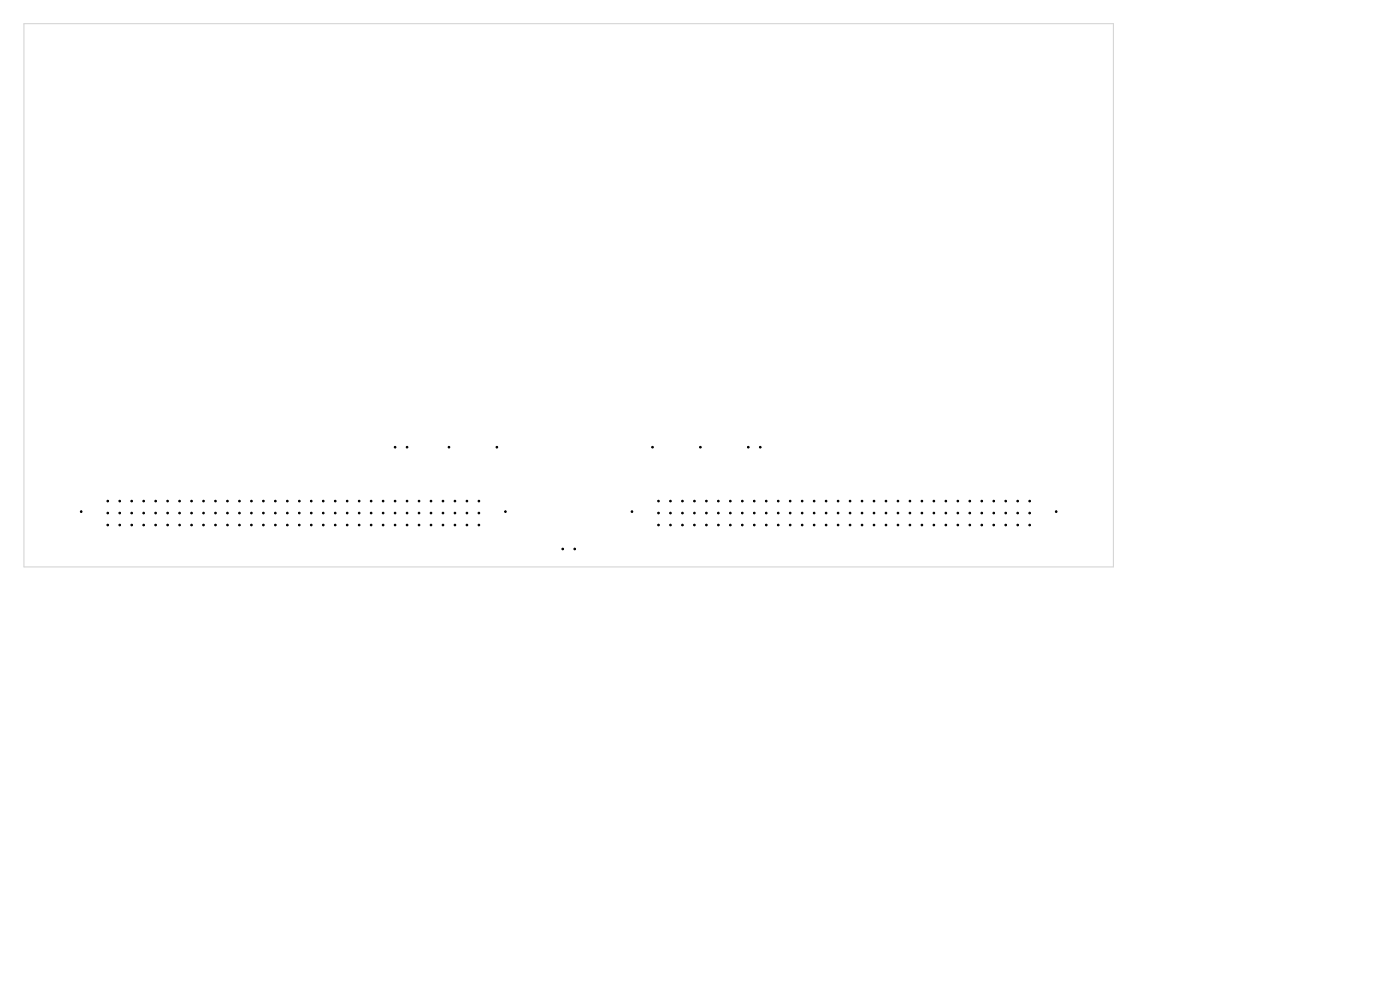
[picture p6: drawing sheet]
<svg xmlns="http://www.w3.org/2000/svg" width="297mm" height="210mm" viewBox="0 0 297 210" stroke-linecap="round" stroke-linejoin="round" font-family="sans-serif">
<path d="M5.1 5h231.1v115.3h-231.1z" fill="none" stroke="#d0d2cd" stroke-width=".21"/>
<g fill="#000" stroke="#000" stroke-width=".21">
<circle cx="83.8" cy="94.9" r=".17"/>
<circle cx="86.4" cy="94.9" r=".17"/>
<circle cx="95.2" cy="94.9" r=".17"/>
<circle cx="105.4" cy="94.9" r=".17"/>
<circle cx="138.4" cy="94.9" r=".17"/>
<circle cx="148.6" cy="94.9" r=".17"/>
<circle cx="158.7" cy="94.9" r=".17"/>
<circle cx="161.3" cy="94.9" r=".17"/>
<circle cx="17.2" cy="108.5" r=".17"/>
<circle cx="22.9" cy="106.3" r=".17"/>
<circle cx="22.9" cy="108.8" r=".17"/>
<circle cx="22.9" cy="111.4" r=".17"/>
<circle cx="25.4" cy="106.3" r=".17"/>
<circle cx="25.4" cy="108.8" r=".17"/>
<circle cx="25.4" cy="111.4" r=".17"/>
<circle cx="27.9" cy="108.8" r=".17"/>
<circle cx="27.9" cy="111.4" r=".17"/>
<circle cx="27.9" cy="106.3" r=".17"/>
<circle cx="30.5" cy="106.3" r=".17"/>
<circle cx="30.5" cy="108.8" r=".17"/>
<circle cx="30.5" cy="111.4" r=".17"/>
<circle cx="33" cy="106.3" r=".17"/>
<circle cx="33" cy="108.8" r=".17"/>
<circle cx="33" cy="111.4" r=".17"/>
<circle cx="35.6" cy="108.8" r=".17"/>
<circle cx="35.6" cy="111.4" r=".17"/>
<circle cx="35.6" cy="106.3" r=".17"/>
<circle cx="38.1" cy="108.8" r=".17"/>
<circle cx="38.1" cy="106.3" r=".17"/>
<circle cx="38.1" cy="111.4" r=".17"/>
<circle cx="40.6" cy="111.4" r=".17"/>
<circle cx="40.6" cy="106.3" r=".17"/>
<circle cx="40.6" cy="108.8" r=".17"/>
<circle cx="43.2" cy="108.8" r=".17"/>
<circle cx="43.2" cy="111.4" r=".17"/>
<circle cx="43.2" cy="106.3" r=".17"/>
<circle cx="45.7" cy="108.8" r=".17"/>
<circle cx="45.7" cy="111.4" r=".17"/>
<circle cx="45.7" cy="106.3" r=".17"/>
<circle cx="48.3" cy="108.8" r=".17"/>
<circle cx="48.3" cy="111.4" r=".17"/>
<circle cx="48.3" cy="106.3" r=".17"/>
<circle cx="50.8" cy="108.8" r=".17"/>
<circle cx="50.8" cy="111.4" r=".17"/>
<circle cx="50.8" cy="106.3" r=".17"/>
<circle cx="53.3" cy="108.8" r=".17"/>
<circle cx="53.3" cy="111.4" r=".17"/>
<circle cx="53.3" cy="106.3" r=".17"/>
<circle cx="55.9" cy="106.3" r=".17"/>
<circle cx="55.9" cy="108.8" r=".17"/>
<circle cx="55.9" cy="111.4" r=".17"/>
<circle cx="58.4" cy="106.3" r=".17"/>
<circle cx="58.4" cy="108.8" r=".17"/>
<circle cx="58.4" cy="111.4" r=".17"/>
<circle cx="61" cy="108.8" r=".17"/>
<circle cx="61" cy="111.4" r=".17"/>
<circle cx="61" cy="106.3" r=".17"/>
<circle cx="63.5" cy="111.4" r=".17"/>
<circle cx="63.5" cy="106.3" r=".17"/>
<circle cx="63.5" cy="108.8" r=".17"/>
<circle cx="66" cy="108.8" r=".17"/>
<circle cx="66" cy="111.4" r=".17"/>
<circle cx="66" cy="106.3" r=".17"/>
<circle cx="68.6" cy="108.8" r=".17"/>
<circle cx="68.6" cy="106.3" r=".17"/>
<circle cx="68.6" cy="111.4" r=".17"/>
<circle cx="71.1" cy="108.8" r=".17"/>
<circle cx="71.1" cy="106.3" r=".17"/>
<circle cx="71.1" cy="111.4" r=".17"/>
<circle cx="73.7" cy="111.4" r=".17"/>
<circle cx="73.7" cy="106.3" r=".17"/>
<circle cx="73.7" cy="108.8" r=".17"/>
<circle cx="76.2" cy="108.8" r=".17"/>
<circle cx="76.2" cy="111.4" r=".17"/>
<circle cx="76.2" cy="106.3" r=".17"/>
<circle cx="78.7" cy="111.4" r=".17"/>
<circle cx="78.7" cy="108.8" r=".17"/>
<circle cx="78.7" cy="106.3" r=".17"/>
<circle cx="81.3" cy="111.4" r=".17"/>
<circle cx="81.3" cy="108.8" r=".17"/>
<circle cx="81.3" cy="106.3" r=".17"/>
<circle cx="83.8" cy="108.8" r=".17"/>
<circle cx="83.8" cy="111.4" r=".17"/>
<circle cx="83.8" cy="106.3" r=".17"/>
<circle cx="86.4" cy="106.3" r=".17"/>
<circle cx="86.4" cy="108.8" r=".17"/>
<circle cx="86.4" cy="111.4" r=".17"/>
<circle cx="88.9" cy="108.8" r=".17"/>
<circle cx="88.9" cy="111.4" r=".17"/>
<circle cx="88.9" cy="106.3" r=".17"/>
<circle cx="91.4" cy="108.8" r=".17"/>
<circle cx="91.4" cy="111.4" r=".17"/>
<circle cx="91.4" cy="106.3" r=".17"/>
<circle cx="94" cy="111.4" r=".17"/>
<circle cx="94" cy="106.3" r=".17"/>
<circle cx="94" cy="108.8" r=".17"/>
<circle cx="96.5" cy="108.8" r=".17"/>
<circle cx="96.5" cy="111.4" r=".17"/>
<circle cx="96.5" cy="106.3" r=".17"/>
<circle cx="99.1" cy="106.3" r=".17"/>
<circle cx="99.1" cy="108.8" r=".17"/>
<circle cx="99.1" cy="111.4" r=".17"/>
<circle cx="101.6" cy="106.3" r=".17"/>
<circle cx="101.6" cy="111.4" r=".17"/>
<circle cx="101.6" cy="108.8" r=".17"/>
<circle cx="107.2" cy="108.5" r=".17"/>
<circle cx="119.4" cy="116.5" r=".17"/>
<circle cx="121.9" cy="116.5" r=".17"/>
<circle cx="134.1" cy="108.5" r=".17"/>
<circle cx="139.7" cy="111.4" r=".17"/>
<circle cx="139.7" cy="106.3" r=".17"/>
<circle cx="139.7" cy="108.8" r=".17"/>
<circle cx="142.2" cy="106.3" r=".17"/>
<circle cx="142.2" cy="108.8" r=".17"/>
<circle cx="142.2" cy="111.4" r=".17"/>
<circle cx="144.8" cy="108.8" r=".17"/>
<circle cx="144.8" cy="106.3" r=".17"/>
<circle cx="144.8" cy="111.4" r=".17"/>
<circle cx="147.3" cy="106.3" r=".17"/>
<circle cx="147.3" cy="108.8" r=".17"/>
<circle cx="147.3" cy="111.4" r=".17"/>
<circle cx="149.9" cy="106.3" r=".17"/>
<circle cx="149.9" cy="108.8" r=".17"/>
<circle cx="149.9" cy="111.4" r=".17"/>
<circle cx="152.4" cy="106.3" r=".17"/>
<circle cx="152.4" cy="108.8" r=".17"/>
<circle cx="152.4" cy="111.4" r=".17"/>
<circle cx="154.9" cy="111.4" r=".17"/>
<circle cx="154.9" cy="108.8" r=".17"/>
<circle cx="154.9" cy="106.3" r=".17"/>
<circle cx="157.5" cy="108.8" r=".17"/>
<circle cx="157.5" cy="111.4" r=".17"/>
<circle cx="157.5" cy="106.3" r=".17"/>
<circle cx="160" cy="106.3" r=".17"/>
<circle cx="160" cy="108.8" r=".17"/>
<circle cx="160" cy="111.4" r=".17"/>
<circle cx="162.6" cy="106.3" r=".17"/>
<circle cx="162.6" cy="108.8" r=".17"/>
<circle cx="162.6" cy="111.4" r=".17"/>
<circle cx="165.1" cy="111.4" r=".17"/>
<circle cx="165.1" cy="106.3" r=".17"/>
<circle cx="165.1" cy="108.8" r=".17"/>
<circle cx="167.6" cy="108.8" r=".17"/>
<circle cx="167.6" cy="111.4" r=".17"/>
<circle cx="167.6" cy="106.3" r=".17"/>
<circle cx="170.2" cy="108.8" r=".17"/>
<circle cx="170.2" cy="111.4" r=".17"/>
<circle cx="170.2" cy="106.3" r=".17"/>
<circle cx="172.7" cy="111.4" r=".17"/>
<circle cx="172.7" cy="108.8" r=".17"/>
<circle cx="172.7" cy="106.3" r=".17"/>
<circle cx="175.3" cy="108.8" r=".17"/>
<circle cx="175.3" cy="111.4" r=".17"/>
<circle cx="175.3" cy="106.3" r=".17"/>
<circle cx="177.8" cy="106.3" r=".17"/>
<circle cx="177.8" cy="108.8" r=".17"/>
<circle cx="177.8" cy="111.4" r=".17"/>
<circle cx="180.3" cy="108.8" r=".17"/>
<circle cx="180.3" cy="106.3" r=".17"/>
<circle cx="180.3" cy="111.4" r=".17"/>
<circle cx="182.9" cy="106.3" r=".17"/>
<circle cx="182.9" cy="108.8" r=".17"/>
<circle cx="182.9" cy="111.4" r=".17"/>
<circle cx="185.4" cy="108.8" r=".17"/>
<circle cx="185.4" cy="106.3" r=".17"/>
<circle cx="185.4" cy="111.4" r=".17"/>
<circle cx="188" cy="108.8" r=".17"/>
<circle cx="188" cy="111.4" r=".17"/>
<circle cx="188" cy="106.3" r=".17"/>
<circle cx="190.5" cy="106.3" r=".17"/>
<circle cx="190.5" cy="108.8" r=".17"/>
<circle cx="190.5" cy="111.4" r=".17"/>
<circle cx="193" cy="108.8" r=".17"/>
<circle cx="193" cy="106.3" r=".17"/>
<circle cx="193" cy="111.4" r=".17"/>
<circle cx="195.6" cy="106.3" r=".17"/>
<circle cx="195.6" cy="108.8" r=".17"/>
<circle cx="195.6" cy="111.4" r=".17"/>
<circle cx="198.1" cy="106.3" r=".17"/>
<circle cx="198.1" cy="108.8" r=".17"/>
<circle cx="198.1" cy="111.4" r=".17"/>
<circle cx="200.7" cy="106.3" r=".17"/>
<circle cx="200.7" cy="108.8" r=".17"/>
<circle cx="200.7" cy="111.4" r=".17"/>
<circle cx="203.2" cy="106.3" r=".17"/>
<circle cx="203.2" cy="108.8" r=".17"/>
<circle cx="203.2" cy="111.4" r=".17"/>
<circle cx="205.7" cy="106.3" r=".17"/>
<circle cx="205.7" cy="108.8" r=".17"/>
<circle cx="205.7" cy="111.4" r=".17"/>
<circle cx="208.3" cy="106.3" r=".17"/>
<circle cx="208.3" cy="108.8" r=".17"/>
<circle cx="208.3" cy="111.4" r=".17"/>
<circle cx="210.8" cy="108.8" r=".17"/>
<circle cx="210.8" cy="106.3" r=".17"/>
<circle cx="210.8" cy="111.4" r=".17"/>
<circle cx="213.4" cy="111.4" r=".17"/>
<circle cx="213.4" cy="108.8" r=".17"/>
<circle cx="213.4" cy="106.3" r=".17"/>
<circle cx="215.9" cy="106.3" r=".17"/>
<circle cx="215.9" cy="108.8" r=".17"/>
<circle cx="215.9" cy="111.4" r=".17"/>
<circle cx="218.4" cy="111.4" r=".17"/>
<circle cx="218.4" cy="106.3" r=".17"/>
<circle cx="218.4" cy="108.8" r=".17"/>
<circle cx="224.1" cy="108.5" r=".17"/>
</g>
</svg>
